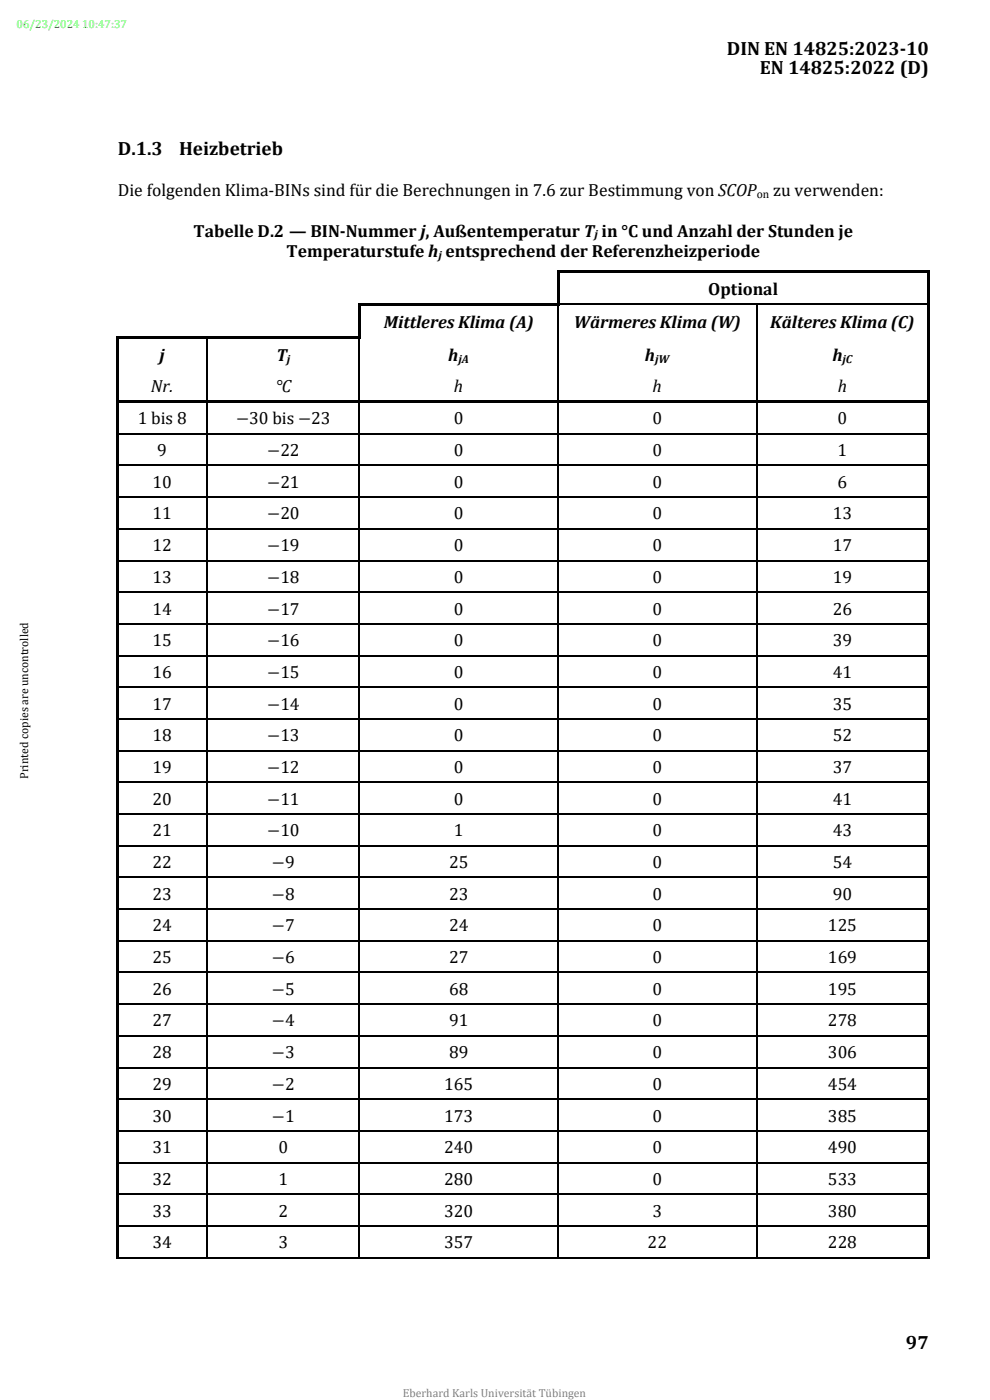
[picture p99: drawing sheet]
<svg xmlns="http://www.w3.org/2000/svg" width="210mm" height="297mm" viewBox="0 0 210 297" stroke-linecap="round" stroke-linejoin="round" font-family="sans-serif">
<defs><g id="words">
<g font-size="4.1">
<text x="154.2" y="11.6">DIN EN 14825:2023-10</text>
<text x="161.2" y="15.6">EN 14825:2022 (D)</text>
<text x="25" y="32.9">D.1.3</text>
<text x="38" y="32.9">Heizbetrieb</text>
<text x="192.2" y="286.2">97</text>
</g>
<g font-size="3.7">
<text x="25" y="41.7">Die folgenden Klima-BINs sind für die Berechnungen in 7.6 zur Bestimmung von SCOP</text>
<text x="164" y="41.7">zu verwenden:</text>
<text x="41.1" y="50.2">Tabelle D.2 — BIN-Nummer j, Außentemperatur T in °C und Anzahl der Stunden je</text>
<text x="60.8" y="54.6">Temperaturstufe h entsprechend der Referenzheizperiode</text>
<text x="150.2" y="62.6">Optional</text>
<text x="81.4" y="69.6">Mittleres Klima (A)</text>
<text x="121.7" y="69.6">Wärmeres Klima (W)</text>
<text x="163.4" y="69.6">Kälteres Klima (C)</text>
<text x="33.8" y="76.6">j</text>
<text x="58.6" y="76.6">T</text>
<text x="95.1" y="76.6">h</text>
<text x="136.8" y="76.6">h</text>
<text x="176.6" y="76.6">h</text>
<text x="32" y="83.1">Nr.</text>
<text x="58.4" y="83.1">°C</text>
<text x="96.3" y="83.1">h</text>
<text x="138.4" y="83.1">h</text>
<text x="177.7" y="83.1">h</text>
<text x="29.2" y="90">1 bis 8</text>
<text x="50.1" y="90">−30 bis −23</text>
<text x="96.3" y="90">0</text>
<text x="138.4" y="90">0</text>
<text x="177.7" y="90">0</text>
<text x="33.4" y="96.7">9</text>
<text x="56.7" y="96.7">−22</text>
<text x="96.3" y="96.7">0</text>
<text x="138.4" y="96.7">0</text>
<text x="177.7" y="96.7">1</text>
<text x="32.3" y="103.5">10</text>
<text x="56.7" y="103.5">−21</text>
<text x="96.3" y="103.5">0</text>
<text x="138.4" y="103.5">0</text>
<text x="177.7" y="103.5">6</text>
<text x="32.3" y="110.2">11</text>
<text x="56.7" y="110.2">−20</text>
<text x="96.3" y="110.2">0</text>
<text x="138.4" y="110.2">0</text>
<text x="176.7" y="110.2">13</text>
<text x="32.3" y="116.9">12</text>
<text x="56.7" y="116.9">−19</text>
<text x="96.3" y="116.9">0</text>
<text x="138.4" y="116.9">0</text>
<text x="176.7" y="116.9">17</text>
<text x="32.3" y="123.7">13</text>
<text x="56.7" y="123.7">−18</text>
<text x="96.3" y="123.7">0</text>
<text x="138.4" y="123.7">0</text>
<text x="176.7" y="123.7">19</text>
<text x="32.3" y="130.4">14</text>
<text x="56.7" y="130.4">−17</text>
<text x="96.3" y="130.4">0</text>
<text x="138.4" y="130.4">0</text>
<text x="176.7" y="130.4">26</text>
<text x="32.3" y="137.1">15</text>
<text x="56.7" y="137.1">−16</text>
<text x="96.3" y="137.1">0</text>
<text x="138.4" y="137.1">0</text>
<text x="176.7" y="137.1">39</text>
<text x="32.3" y="143.8">16</text>
<text x="56.7" y="143.8">−15</text>
<text x="96.3" y="143.8">0</text>
<text x="138.4" y="143.8">0</text>
<text x="176.7" y="143.8">41</text>
<text x="32.3" y="150.5">17</text>
<text x="56.7" y="150.5">−14</text>
<text x="96.3" y="150.5">0</text>
<text x="138.4" y="150.5">0</text>
<text x="176.7" y="150.5">35</text>
<text x="32.3" y="157.3">18</text>
<text x="56.7" y="157.3">−13</text>
<text x="96.3" y="157.3">0</text>
<text x="138.4" y="157.3">0</text>
<text x="176.7" y="157.3">52</text>
<text x="32.3" y="164">19</text>
<text x="56.7" y="164">−12</text>
<text x="96.3" y="164">0</text>
<text x="138.4" y="164">0</text>
<text x="176.7" y="164">37</text>
<text x="32.3" y="170.7">20</text>
<text x="56.7" y="170.7">−11</text>
<text x="96.3" y="170.7">0</text>
<text x="138.4" y="170.7">0</text>
<text x="176.7" y="170.7">41</text>
<text x="32.3" y="177.4">21</text>
<text x="56.7" y="177.4">−10</text>
<text x="96.3" y="177.4">1</text>
<text x="138.4" y="177.4">0</text>
<text x="176.7" y="177.4">43</text>
<text x="32.3" y="184.1">22</text>
<text x="57.7" y="184.1">−9</text>
<text x="95.2" y="184.1">25</text>
<text x="138.4" y="184.1">0</text>
<text x="176.7" y="184.1">54</text>
<text x="32.3" y="190.9">23</text>
<text x="57.7" y="190.9">−8</text>
<text x="95.2" y="190.9">23</text>
<text x="138.4" y="190.9">0</text>
<text x="176.7" y="190.9">90</text>
<text x="32.3" y="197.6">24</text>
<text x="57.7" y="197.6">−7</text>
<text x="95.2" y="197.6">24</text>
<text x="138.4" y="197.6">0</text>
<text x="175.6" y="197.6">125</text>
<text x="32.3" y="204.3">25</text>
<text x="57.7" y="204.3">−6</text>
<text x="95.2" y="204.3">27</text>
<text x="138.4" y="204.3">0</text>
<text x="175.6" y="204.3">169</text>
<text x="32.3" y="211.1">26</text>
<text x="57.7" y="211.1">−5</text>
<text x="95.2" y="211.1">68</text>
<text x="138.4" y="211.1">0</text>
<text x="175.6" y="211.1">195</text>
<text x="32.3" y="217.8">27</text>
<text x="57.7" y="217.8">−4</text>
<text x="95.2" y="217.8">91</text>
<text x="138.4" y="217.8">0</text>
<text x="175.6" y="217.8">278</text>
<text x="32.3" y="224.5">28</text>
<text x="57.7" y="224.5">−3</text>
<text x="95.2" y="224.5">89</text>
<text x="138.4" y="224.5">0</text>
<text x="175.6" y="224.5">306</text>
<text x="32.3" y="231.2">29</text>
<text x="57.7" y="231.2">−2</text>
<text x="94.2" y="231.2">165</text>
<text x="138.4" y="231.2">0</text>
<text x="175.6" y="231.2">454</text>
<text x="32.3" y="238">30</text>
<text x="57.7" y="238">−1</text>
<text x="94.2" y="238">173</text>
<text x="138.4" y="238">0</text>
<text x="175.6" y="238">385</text>
<text x="32.3" y="244.7">31</text>
<text x="59.1" y="244.7">0</text>
<text x="94.2" y="244.7">240</text>
<text x="138.4" y="244.7">0</text>
<text x="175.6" y="244.7">490</text>
<text x="32.3" y="251.4">32</text>
<text x="59.1" y="251.4">1</text>
<text x="94.2" y="251.4">280</text>
<text x="138.4" y="251.4">0</text>
<text x="175.6" y="251.4">533</text>
<text x="32.3" y="258.1">33</text>
<text x="59.1" y="258.1">2</text>
<text x="94.2" y="258.1">320</text>
<text x="138.4" y="258.1">3</text>
<text x="175.6" y="258.1">380</text>
<text x="32.3" y="264.8">34</text>
<text x="59.1" y="264.8">3</text>
<text x="94.2" y="264.8">357</text>
<text x="137.4" y="264.8">22</text>
<text x="175.6" y="264.8">228</text>
</g>
<text font-size="2.5" fill="#0f0" x="3.5" y="6">06/23/2024 10:47:37</text>
<g font-size="2.5">
<text x="160.5" y="42">on</text>
<text x="126.1" y="50.5">j</text>
<text x="93" y="54.9">j</text>
<text x="60.9" y="76.9">j</text>
<text x="97.2" y="76.9">jA</text>
<text x="139" y="76.9">jW</text>
<text x="178.7" y="76.9">jC</text>
<text x="6" y="165.3" transform="rotate(-90 6 165.3)">Printed copies are uncontrolled</text>
</g>
<text font-size="2.5" fill="#808080" x="85.4" y="296.3">Eberhard Karls Universität Tübingen</text>
</g></defs>
<g fill="#000">
<path d="M118.2 57.4h.5v.6h-.5z" fill-rule="evenodd"/>
<path d="M118.2 57.4h.5v.6h-.5z" fill-rule="evenodd"/>
<path d="M118.7 57.4h77.9v.6h-77.9z" fill-rule="evenodd"/>
<path d="M196.6 57.4h.5v.6h-.5z" fill-rule="evenodd"/>
<path d="M196.6 57.4h.5v.6h-.5z" fill-rule="evenodd"/>
<path d="M24.6 71.4h.5v.6h-.5z" fill-rule="evenodd"/>
<path d="M24.6 71.4h.5v.5h-.5z" fill-rule="evenodd"/>
<path d="M24.6 72h.5v6.4h-.5z" fill-rule="evenodd"/>
<path d="M25.1 71.4h.6v.5h-.6z" fill-rule="evenodd"/>
<path d="M25.7 71.4h18.2v.5h-18.2z" fill-rule="evenodd"/>
<path d="M43.9 71.4h.5v.5h-.5z" fill-rule="evenodd"/>
<path d="M44.1 71.4h.5v.5h-.5z" fill-rule="evenodd"/>
<path d="M44.6 71.4h31.4v.5h-31.4z" fill-rule="evenodd"/>
<path d="M76 64.4h.5v.6h-.5z" fill-rule="evenodd"/>
<path d="M76 64.4h.5v.5h-.5z" fill-rule="evenodd"/>
<path d="M76 65h.5v6.4h-.5z" fill-rule="evenodd"/>
<path d="M76 71.4h.5v.5h-.5z" fill-rule="evenodd"/>
<path d="M76 71.4h.5v.5h-.5z" fill-rule="evenodd"/>
<path d="M76.5 64.4h.5v.5h-.5z" fill-rule="evenodd"/>
<path d="M77 64.4h41.2v.5h-41.2z" fill-rule="evenodd"/>
<path d="M118.2 58h.5v6.4h-.5z" fill-rule="evenodd"/>
<path d="M118.2 64.4h.5v.5h-.5z" fill-rule="evenodd"/>
<path d="M118.2 64.4h.5v.5h-.5z" fill-rule="evenodd"/>
<path d="M196.6 58h.5v6.4h-.5z" fill-rule="evenodd"/>
<path d="M196.6 64.4h.5v.6h-.5z" fill-rule="evenodd"/>
<path d="M196.6 65h.5v6.4h-.5z" fill-rule="evenodd"/>
<path d="M196.6 71.4h.5v.6h-.5z" fill-rule="evenodd"/>
<path d="M196.6 72h.5v6.4h-.5z" fill-rule="evenodd"/>
<path d="M24.6 78.4h.5v6.5h-.5z" fill-rule="evenodd"/>
<path d="M24.6 84.9h.5v.5h-.5z" fill-rule="evenodd"/>
<path d="M24.6 85.4h.5v6.5h-.5z" fill-rule="evenodd"/>
<path d="M24.6 92.1h.5v6.5h-.5z" fill-rule="evenodd"/>
<path d="M25.1 84.9h18.8v.5h-18.8z" fill-rule="evenodd"/>
<path d="M43.9 84.9h.5v.5h-.5z" fill-rule="evenodd"/>
<path d="M44.4 84.9h31.7v.5h-31.7z" fill-rule="evenodd"/>
<path d="M76.1 84.9h.5v.5h-.5z" fill-rule="evenodd"/>
<path d="M76.6 84.9h41.7v.5h-41.7z" fill-rule="evenodd"/>
<path d="M118.3 84.9h.5v.5h-.5z" fill-rule="evenodd"/>
<path d="M118.8 84.9h41.6v.5h-41.6z" fill-rule="evenodd"/>
<path d="M160.4 84.9h.5v.5h-.5z" fill-rule="evenodd"/>
<path d="M160.9 84.9h35.7v.5h-35.7z" fill-rule="evenodd"/>
<path d="M196.6 78.4h.5v6.5h-.5z" fill-rule="evenodd"/>
<path d="M196.6 84.9h.5v.5h-.5z" fill-rule="evenodd"/>
<path d="M196.6 85.4h.5v6.5h-.5z" fill-rule="evenodd"/>
<path d="M196.6 92.1h.5v6.5h-.5z" fill-rule="evenodd"/>
<path d="M24.6 98.8h.5v6.5h-.5z" fill-rule="evenodd"/>
<path d="M24.6 105.6h.5v6.5h-.5z" fill-rule="evenodd"/>
<path d="M24.6 112.3h.5v6.5h-.5z" fill-rule="evenodd"/>
<path d="M196.6 98.8h.5v6.5h-.5z" fill-rule="evenodd"/>
<path d="M196.6 105.6h.5v6.5h-.5z" fill-rule="evenodd"/>
<path d="M196.6 112.3h.5v6.5h-.5z" fill-rule="evenodd"/>
<path d="M24.6 119h.5v6.5h-.5z" fill-rule="evenodd"/>
<path d="M24.6 125.7h.5v6.5h-.5z" fill-rule="evenodd"/>
<path d="M24.6 132.5h.5v6.4h-.5z" fill-rule="evenodd"/>
<path d="M196.6 119h.5v6.5h-.5z" fill-rule="evenodd"/>
<path d="M196.6 125.7h.5v6.5h-.5z" fill-rule="evenodd"/>
<path d="M196.6 132.5h.5v6.4h-.5z" fill-rule="evenodd"/>
<path d="M24.6 139.2h.5v6.5h-.5z" fill-rule="evenodd"/>
<path d="M24.6 145.9h.5v6.5h-.5z" fill-rule="evenodd"/>
<path d="M24.6 152.7h.5v6.4h-.5z" fill-rule="evenodd"/>
<path d="M196.6 139.2h.5v6.5h-.5z" fill-rule="evenodd"/>
<path d="M196.6 145.9h.5v6.5h-.5z" fill-rule="evenodd"/>
<path d="M196.6 152.7h.5v6.4h-.5z" fill-rule="evenodd"/>
<path d="M24.6 159.4h.5v6.4h-.5z" fill-rule="evenodd"/>
<path d="M24.6 166.1h.5v6.5h-.5z" fill-rule="evenodd"/>
<path d="M24.6 172.8h.5v6.5h-.5z" fill-rule="evenodd"/>
<path d="M196.6 159.4h.5v6.4h-.5z" fill-rule="evenodd"/>
<path d="M196.6 166.1h.5v6.5h-.5z" fill-rule="evenodd"/>
<path d="M196.6 172.8h.5v6.5h-.5z" fill-rule="evenodd"/>
<path d="M24.6 179.5h.5v6.5h-.5z" fill-rule="evenodd"/>
<path d="M24.6 186.3h.5v6.4h-.5z" fill-rule="evenodd"/>
<path d="M24.6 193h.5v6.5h-.5z" fill-rule="evenodd"/>
<path d="M196.6 179.5h.5v6.5h-.5z" fill-rule="evenodd"/>
<path d="M196.6 186.3h.5v6.4h-.5z" fill-rule="evenodd"/>
<path d="M196.6 193h.5v6.5h-.5z" fill-rule="evenodd"/>
<path d="M24.6 199.7h.5v6.5h-.5z" fill-rule="evenodd"/>
<path d="M24.6 206.4h.5v6.5h-.5z" fill-rule="evenodd"/>
<path d="M24.6 213.1h.5v6.5h-.5z" fill-rule="evenodd"/>
<path d="M196.6 199.7h.5v6.5h-.5z" fill-rule="evenodd"/>
<path d="M196.6 206.4h.5v6.5h-.5z" fill-rule="evenodd"/>
<path d="M196.6 213.1h.5v6.5h-.5z" fill-rule="evenodd"/>
<path d="M24.6 219.9h.5v6.5h-.5z" fill-rule="evenodd"/>
<path d="M24.6 226.6h.5v6.5h-.5z" fill-rule="evenodd"/>
<path d="M24.6 233.3h.5v6.5h-.5z" fill-rule="evenodd"/>
<path d="M196.6 219.9h.5v6.5h-.5z" fill-rule="evenodd"/>
<path d="M196.6 226.6h.5v6.5h-.5z" fill-rule="evenodd"/>
<path d="M196.6 233.3h.5v6.5h-.5z" fill-rule="evenodd"/>
<path d="M24.6 240.1h.5v6.4h-.5z" fill-rule="evenodd"/>
<path d="M24.6 246.8h.5v6.4h-.5z" fill-rule="evenodd"/>
<path d="M24.6 253.5h.5v6.5h-.5z" fill-rule="evenodd"/>
<path d="M196.6 240.1h.5v6.4h-.5z" fill-rule="evenodd"/>
<path d="M196.6 246.8h.5v6.4h-.5z" fill-rule="evenodd"/>
<path d="M196.6 253.5h.5v6.5h-.5z" fill-rule="evenodd"/>
<path d="M24.6 260.2h.5v6.5h-.5z" fill-rule="evenodd"/>
<path d="M196.6 260.2h.5v6.5h-.5z" fill-rule="evenodd"/>
</g>
<g fill="#000">
<path d="M43.9 71.9l.2 .1zM76.1 71.9l.3 .1zM118.3 64.9l.2 .1zM118.3 71.4h.2v.6h-.2zM160.4 64.7h.3v.3h-.3zM160.4 64.4h.3v.3h-.3zM160.4 71.4h.3v.6h-.3zM24.6 91.9h.5v.2h-.5zM24.6 98.6h.5v.2h-.5zM43.9 85.4h.2zM43.9 91.9h.2v.2h-.2zM43.9 98.6h.2v.2h-.2z"/>
<path d="M76.1 85.4h.3zM76.1 91.9h.3v.2h-.3zM76.1 98.6h.3v.2h-.3zM118.3 85.4h.2zM118.3 91.9h.2v.2h-.2zM118.3 98.6h.2v.2h-.2zM160.4 85.4h.3zM160.4 91.9h.3v.2h-.3zM160.4 98.6h.3v.2h-.3zM196.6 91.9h.5v.2h-.5zM196.6 98.6h.5v.2h-.5zM24.6 105.3h.5v.3h-.5z"/>
<path d="M24.6 112.1h.5v.2h-.5zM24.6 118.8h.5v.2h-.5zM43.9 105.3h.2v.3h-.2zM43.9 112.1h.2v.2h-.2zM43.9 118.8h.2v.2h-.2zM76.1 105.3h.3v.3h-.3zM76.1 112.1h.3v.2h-.3zM76.1 118.8h.3v.2h-.3zM118.3 105.3h.2v.3h-.2zM118.3 112.1h.2v.2h-.2zM118.3 118.8h.2v.2h-.2zM160.4 105.3h.3v.3h-.3z"/>
<path d="M160.4 112.1h.3v.2h-.3zM160.4 118.8h.3v.2h-.3zM196.6 105.3h.5v.3h-.5zM196.6 112.1h.5v.2h-.5zM196.6 118.8h.5v.2h-.5zM24.6 125.5h.5v.2h-.5zM24.6 132.2h.5v.3h-.5zM24.6 138.9h.5v.3h-.5zM43.9 125.5h.2v.2h-.2zM43.9 132.2h.2v.3h-.2zM43.9 138.9h.2v.3h-.2zM76.1 125.5h.3v.2h-.3z"/>
<path d="M76.1 132.2h.3v.3h-.3zM76.1 138.9h.3v.3h-.3zM118.3 125.5h.2v.2h-.2zM118.3 132.2h.2v.3h-.2zM118.3 138.9h.2v.3h-.2zM160.4 125.5h.3v.2h-.3zM160.4 132.2h.3v.3h-.3zM160.4 138.9h.3v.3h-.3zM196.6 125.5h.5v.2h-.5zM196.6 132.2h.5v.3h-.5zM196.6 138.9h.5v.3h-.5zM24.6 145.7h.5v.2h-.5z"/>
<path d="M24.6 152.4h.5v.3h-.5zM24.6 159.1h.5v.3h-.5zM43.9 145.7h.2v.2h-.2zM43.9 152.4h.2v.3h-.2zM43.9 159.1h.2v.3h-.2zM76.1 145.7h.3v.2h-.3zM76.1 152.4h.3v.3h-.3zM76.1 159.1h.3v.3h-.3zM118.3 145.7h.2v.2h-.2zM118.3 152.4h.2v.3h-.2zM118.3 159.1h.2v.3h-.2zM160.4 145.7h.3v.2h-.3z"/>
<path d="M160.4 152.4h.3v.3h-.3zM160.4 159.1h.3v.3h-.3zM196.6 145.7h.5v.2h-.5zM196.6 152.4h.5v.3h-.5zM196.6 159.1h.5v.3h-.5zM24.6 165.8h.5v.3h-.5zM24.6 172.6h.5v.2h-.5zM24.6 179.3h.5v.2h-.5zM43.9 165.8h.2v.3h-.2zM43.9 172.6h.2v.2h-.2zM43.9 179.3h.2v.2h-.2zM76.1 165.8h.3v.3h-.3z"/>
<path d="M76.1 172.6h.3v.2h-.3zM76.1 179.3h.3v.2h-.3zM118.3 165.8h.2v.3h-.2zM118.3 172.6h.2v.2h-.2zM118.3 179.3h.2v.2h-.2zM160.4 165.8h.3v.3h-.3zM160.4 172.6h.3v.2h-.3zM160.4 179.3h.3v.2h-.3zM196.6 165.8h.5v.3h-.5zM196.6 172.6h.5v.2h-.5zM196.6 179.3h.5v.2h-.5zM24.6 186h.5v.3h-.5z"/>
<path d="M24.6 192.7h.5v.3h-.5zM24.6 199.5h.5v.2h-.5zM43.9 186h.2v.3h-.2zM43.9 192.7h.2v.3h-.2zM43.9 199.5h.2v.2h-.2zM76.1 186h.3v.3h-.3zM76.1 192.7h.3v.3h-.3zM76.1 199.5h.3v.2h-.3zM118.3 186h.2v.3h-.2zM118.3 192.7h.2v.3h-.2zM118.3 199.5h.2v.2h-.2zM160.4 186h.3v.3h-.3z"/>
<path d="M160.4 192.7h.3v.3h-.3zM160.4 199.5h.3v.2h-.3zM196.6 186h.5v.3h-.5zM196.6 192.7h.5v.3h-.5zM196.6 199.5h.5v.2h-.5zM24.6 206.2h.5v.2h-.5zM24.6 212.9h.5v.2h-.5zM24.6 219.6h.5v.3h-.5zM43.9 206.2h.2v.2h-.2zM43.9 212.9h.2v.2h-.2zM43.9 219.6h.2v.3h-.2zM76.1 206.2h.3v.2h-.3z"/>
<path d="M76.1 212.9h.3v.2h-.3zM76.1 219.6h.3v.3h-.3zM118.3 206.2h.2v.2h-.2zM118.3 212.9h.2v.2h-.2zM118.3 219.6h.2v.3h-.2zM160.4 206.2h.3v.2h-.3zM160.4 212.9h.3v.2h-.3zM160.4 219.6h.3v.3h-.3zM196.6 206.2h.5v.2h-.5zM196.6 212.9h.5v.2h-.5zM196.6 219.6h.5v.3h-.5zM24.6 226.4h.5v.2h-.5z"/>
<path d="M24.6 233.1h.5v.2h-.5zM43.9 226.4h.2v.2h-.2zM43.9 233.1h.2v.2h-.2zM76.1 226.4h.3v.2h-.3zM76.1 233.1h.3v.2h-.3zM118.3 226.4h.2v.2h-.2zM118.3 233.1h.2v.2h-.2zM160.4 226.4h.3v.2h-.3zM160.4 233.1h.3v.2h-.3zM196.6 226.4h.5v.2h-.5zM196.6 233.1h.5v.2h-.5zM24.6 239.8h.5v.3h-.5z"/>
<path d="M24.6 246.5h.5v.3h-.5zM24.6 253.2h.5v.3h-.5zM43.9 239.8h.2v.3h-.2zM43.9 246.5h.2v.3h-.2zM43.9 253.2h.2v.3h-.2zM76.1 239.8h.3v.3h-.3zM76.1 246.5h.3v.3h-.3zM76.1 253.2h.3v.3h-.3zM118.3 239.8h.2v.3h-.2zM118.3 246.5h.2v.3h-.2zM118.3 253.2h.2v.3h-.2zM160.4 239.8h.3v.3h-.3z"/>
<path d="M160.4 246.5h.3v.3h-.3zM160.4 253.2h.3v.3h-.3zM196.6 239.8h.5v.3h-.5zM196.6 246.5h.5v.3h-.5zM196.6 253.2h.5v.3h-.5zM24.6 260h.5v.2h-.5zM43.9 260h.2v.2h-.2zM43.9 266.7h.2v.3h-.2zM76.1 260h.3v.2h-.3zM76.1 266.7h.3v.3h-.3zM118.3 260h.2v.2h-.2zM118.3 266.7h.2v.3h-.2z"/>
<path d="M160.4 260h.3v.2h-.3zM160.4 266.7h.3v.3h-.3zM196.6 260h.5v.2h-.5zM196.6 266.7h.5v.3h-.5z"/>
</g>
<g fill="none" stroke="#000" stroke-width=".25">
<path d="M44 72v12.9M76.2 72v12.9M118.4 65v6.4M118.4 72v12.9M118.7 64.6h41.7M160.5 65v6.4M160.5 72v12.9M160.7 64.6h35.9M25.1 92h18.8M25.1 98.7h18.8M44 85.4v6.5M44 92.1v6.5"/>
<path d="M44 98.8v6.5M44.1 92h32M44.1 98.7h32M76.2 85.4v6.5M76.2 92.1v6.5M76.2 98.8v6.5M76.4 92h41.9M76.4 98.7h41.9M118.4 85.4v6.5M118.4 92.1v6.5M118.4 98.8v6.5M118.5 92h41.9"/>
<path d="M118.5 98.7h41.9M160.5 85.4v6.5M160.5 92.1v6.5M160.5 98.8v6.5M160.7 92h35.9M160.7 98.7h35.9M25.1 105.5h18.8M25.1 112.2h18.8M25.1 118.9h18.8M44 105.6v6.5M44 112.3v6.5M44 119v6.5"/>
<path d="M44.1 105.5h32M44.1 112.2h32M44.1 118.9h32M76.2 105.6v6.5M76.2 112.3v6.5M76.2 119v6.5M76.4 105.5h41.9M76.4 112.2h41.9M76.4 118.9h41.9M118.4 105.6v6.5M118.4 112.3v6.5M118.4 119v6.5"/>
<path d="M118.5 105.5h41.9M118.5 112.2h41.9M118.5 118.9h41.9M160.5 105.6v6.5M160.5 112.3v6.5M160.5 119v6.5M160.7 105.5h35.9M160.7 112.2h35.9M160.7 118.9h35.9M25.1 125.6h18.8M25.1 132.3h18.8M25.1 139.1h18.8"/>
<path d="M44 125.7v6.5M44 132.5v6.4M44 139.2v6.5M44.1 125.6h32M44.1 132.3h32M44.1 139.1h32M76.2 125.7v6.5M76.2 132.5v6.4M76.2 139.2v6.5M76.4 125.6h41.9M76.4 132.3h41.9M76.4 139.1h41.9"/>
<path d="M118.4 125.7v6.5M118.4 132.5v6.4M118.4 139.2v6.5M118.5 125.6h41.9M118.5 132.3h41.9M118.5 139.1h41.9M160.5 125.7v6.5M160.5 132.5v6.4M160.5 139.2v6.5M160.7 125.6h35.9M160.7 132.3h35.9M160.7 139.1h35.9"/>
<path d="M25.1 145.8h18.8M25.1 152.5h18.8M25.1 159.3h18.8M44 145.9v6.5M44 152.7v6.4M44 159.4v6.4M44.1 145.8h32M44.1 152.5h32M44.1 159.3h32M76.2 145.9v6.5M76.2 152.7v6.4M76.2 159.4v6.4"/>
<path d="M76.4 145.8h41.9M76.4 152.5h41.9M76.4 159.3h41.9M118.4 145.9v6.5M118.4 152.7v6.4M118.4 159.4v6.4M118.5 145.8h41.9M118.5 152.5h41.9M118.5 159.3h41.9M160.5 145.9v6.5M160.5 152.7v6.4M160.5 159.4v6.4"/>
<path d="M160.7 145.8h35.9M160.7 152.5h35.9M160.7 159.3h35.9M25.1 165.9h18.8M25.1 172.7h18.8M25.1 179.4h18.8M44 166.1v6.5M44 172.8v6.5M44 179.5v6.5M44.1 165.9h32M44.1 172.7h32M44.1 179.4h32"/>
<path d="M76.2 166.1v6.5M76.2 172.8v6.5M76.2 179.5v6.5M76.4 165.9h41.9M76.4 172.7h41.9M76.4 179.4h41.9M118.4 166.1v6.5M118.4 172.8v6.5M118.4 179.5v6.5M118.5 165.9h41.9M118.5 172.7h41.9M118.5 179.4h41.9"/>
<path d="M160.5 166.1v6.5M160.5 172.8v6.5M160.5 179.5v6.5M160.7 165.9h35.9M160.7 172.7h35.9M160.7 179.4h35.9M25.1 186.1h18.8M25.1 192.9h18.8M25.1 199.6h18.8M44 186.3v6.4M44 193v6.5M44 199.7v6.5"/>
<path d="M44.1 186.1h32M44.1 192.9h32M44.1 199.6h32M76.2 186.3v6.4M76.2 193v6.5M76.2 199.7v6.5M76.4 186.1h41.9M76.4 192.9h41.9M76.4 199.6h41.9M118.4 186.3v6.4M118.4 193v6.5M118.4 199.7v6.5"/>
<path d="M118.5 186.1h41.9M118.5 192.9h41.9M118.5 199.6h41.9M160.5 186.3v6.4M160.5 193v6.5M160.5 199.7v6.5M160.7 186.1h35.9M160.7 192.9h35.9M160.7 199.6h35.9M25.1 206.3h18.8M25.1 213h18.8M25.1 219.8h18.8"/>
<path d="M44 206.4v6.5M44 213.1v6.5M44 219.9v6.5M44.1 206.3h32M44.1 213h32M44.1 219.8h32M76.2 206.4v6.5M76.2 213.1v6.5M76.2 219.9v6.5M76.4 206.3h41.9M76.4 213h41.9M76.4 219.8h41.9"/>
<path d="M118.4 206.4v6.5M118.4 213.1v6.5M118.4 219.9v6.5M118.5 206.3h41.9M118.5 213h41.9M118.5 219.8h41.9M160.5 206.4v6.5M160.5 213.1v6.5M160.5 219.9v6.5M160.7 206.3h35.9M160.7 213h35.9M160.7 219.8h35.9"/>
<path d="M25.1 226.5h18.8M25.1 233.2h18.8M25.1 239.9h18.8M44 226.6v6.5M44 233.3v6.5M44.1 226.5h32M44.1 233.2h32M44.1 239.9h32M76.2 226.6v6.5M76.2 233.3v6.5M76.4 226.5h41.9M76.4 233.2h41.9"/>
<path d="M76.4 239.9h41.9M118.4 226.6v6.5M118.4 233.3v6.5M118.5 226.5h41.9M118.5 233.2h41.9M118.5 239.9h41.9M160.5 226.6v6.5M160.5 233.3v6.5M160.7 226.5h35.9M160.7 233.2h35.9M160.7 239.9h35.9M25.1 246.6h18.8"/>
<path d="M25.1 253.4h18.8M44 240.1v6.4M44 246.8v6.4M44 253.5v6.5M44.1 246.6h32M44.1 253.4h32M76.2 240.1v6.4M76.2 246.8v6.4M76.2 253.5v6.5M76.4 246.6h41.9M76.4 253.4h41.9M118.4 240.1v6.4"/>
<path d="M118.4 246.8v6.4M118.4 253.5v6.5M118.5 246.6h41.9M118.5 253.4h41.9M160.5 240.1v6.4M160.5 246.8v6.4M160.5 253.5v6.5M160.7 246.6h35.9M160.7 253.4h35.9M24.6 266.8h19.3M25.1 260.1h18.8M44 260.2v6.5"/>
<path d="M44.1 260.1h32M44.1 266.8h32M76.2 260.2v6.5M76.4 260.1h41.9M76.4 266.8h41.9M118.4 260.2v6.5M118.5 260.1h41.9M118.5 266.8h41.9M160.5 260.2v6.5M160.7 260.1h35.9M160.7 266.8h35.9"/>
</g>
<use href="#words"/>
</svg>
